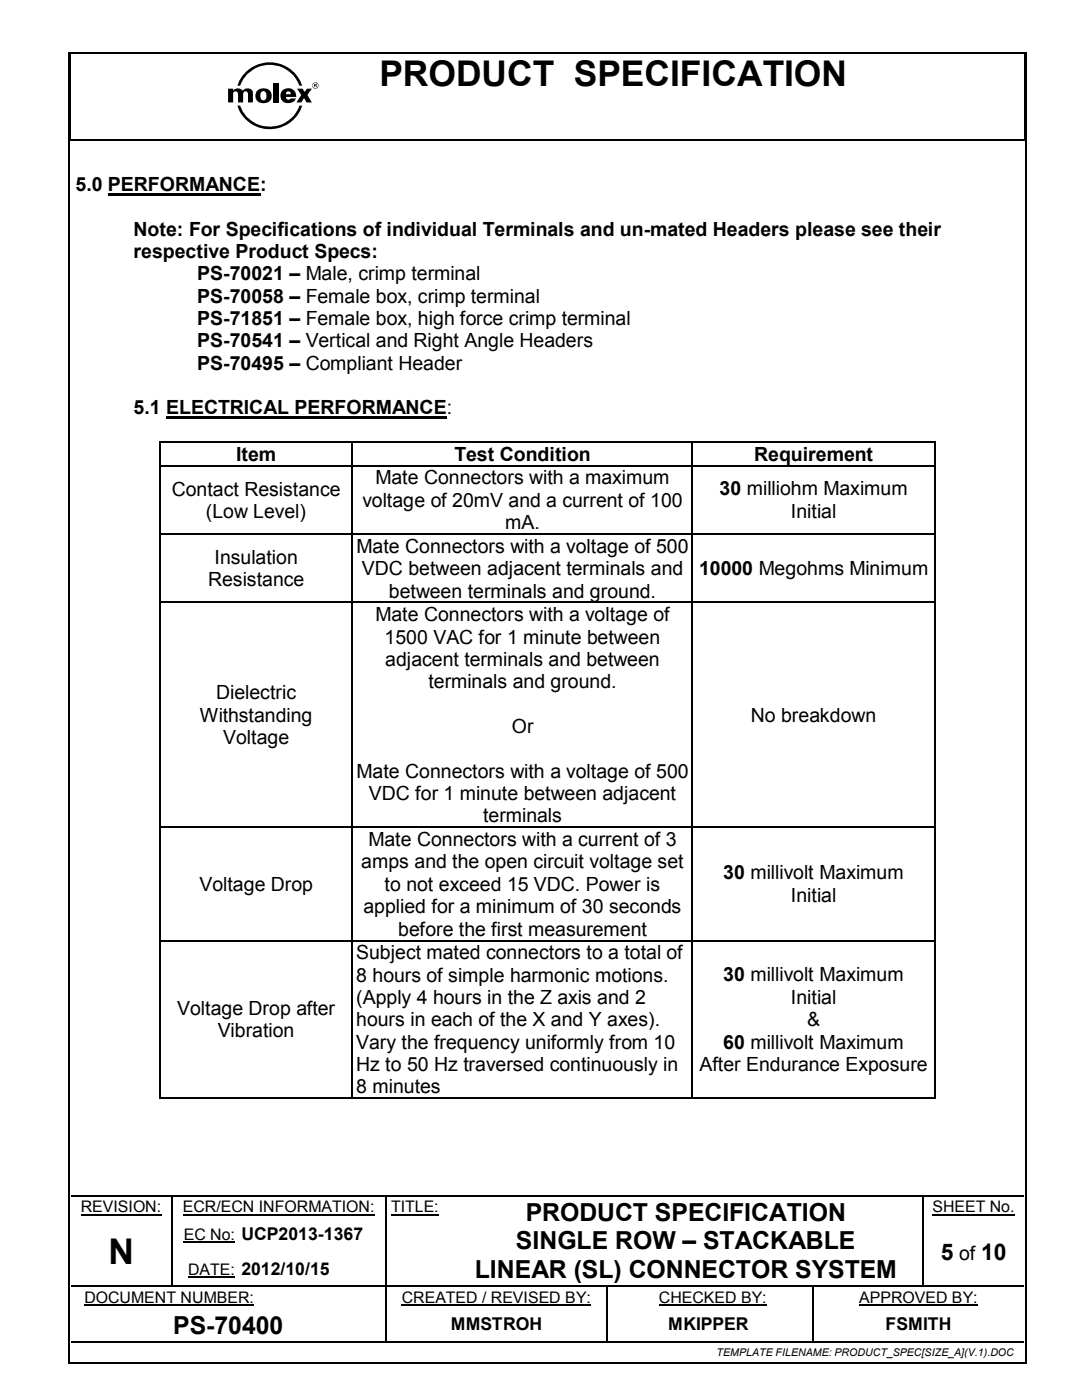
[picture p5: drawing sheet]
<svg xmlns="http://www.w3.org/2000/svg" width="216mm" height="279mm" viewBox="0 0 216 279" stroke-linecap="round" stroke-linejoin="round" font-family="sans-serif">
<defs><g id="words">
<g font-size="7.1">
<text x="75.7" y="17.2">PRODUCT SPECIFICATION</text>
<text x="21.6" y="252.3">N</text>
</g>
<g font-size="5">
<text x="104.9" y="243.6">PRODUCT SPECIFICATION</text>
<text x="103" y="249.3">SINGLE ROW – STACKABLE</text>
<text x="94.7" y="255">LINEAR (SL) CONNECTOR SYSTEM</text>
<text x="34.5" y="266.2">PS-70400</text>
</g>
<g font-size="4.6">
<text x="187.7" y="251.4">5</text>
<text x="195.7" y="251.4">10</text>
</g>
<g font-size="3.9">
<text x="15.1" y="38.1">5.0 PERFORMANCE:</text>
<text x="26.7" y="47">Note: For Specifications of individual Terminals and un-mated Headers please see their</text>
<text x="26.7" y="51.5">respective Product Specs:</text>
<text x="39.4" y="55.9">PS-70021 – Male, crimp terminal</text>
<text x="39.4" y="64.9">PS-71851 – Female box, high force crimp terminal</text>
<text x="39.4" y="60.4">PS-70058 – Female box, crimp terminal</text>
<text x="39.4" y="69.3">PS-70541 – Vertical and Right Angle Headers</text>
<text x="39.4" y="73.8">PS-70495 – Compliant Header</text>
<text x="26.7" y="82.7">5.1 ELECTRICAL PERFORMANCE:</text>
<text x="47.1" y="91.9">Item</text>
<text x="90.7" y="91.9">Test Condition</text>
<text x="150.5" y="91.9">Requirement</text>
<text x="34.3" y="98.9">Contact Resistance</text>
<text x="72.3" y="101.1">voltage of 20mV and a current of 100</text>
<text x="74.9" y="96.7">Mate Connectors with a maximum</text>
<text x="143.6" y="98.8">30 milliohm Maximum</text>
<text x="41.1" y="103.4">(Low Level)</text>
<text x="100.8" y="105.6">mA.</text>
<text x="157.8" y="103.4">Initial</text>
<text x="42.8" y="112.6">Insulation</text>
<text x="71.2" y="110.3">Mate Connectors with a voltage of 500</text>
<text x="41.5" y="117">Resistance</text>
<text x="72.2" y="114.8">VDC between adjacent terminals and</text>
<text x="77.6" y="119.3">between terminals and ground.</text>
<text x="139.5" y="114.8">10000 Megohms Minimum</text>
<text x="74.9" y="124">Mate Connectors with a voltage of</text>
<text x="76.8" y="128.4">1500 VAC for 1 minute between</text>
<text x="76.9" y="132.9">adjacent terminals and between</text>
<text x="85.5" y="137.4">terminals and ground.</text>
<text x="43.1" y="139.6">Dielectric</text>
<text x="39.9" y="144.1">Withstanding</text>
<text x="44.5" y="148.5">Voltage</text>
<text x="102.1" y="146.3">Or</text>
<text x="149.8" y="144.1">No breakdown</text>
<text x="71.2" y="155.2">Mate Connectors with a voltage of 500</text>
<text x="73.6" y="159.7">VDC for 1 minute between adjacent</text>
<text x="96.4" y="164.1">terminals</text>
<text x="72.1" y="173.3">amps and the open circuit voltage set</text>
<text x="73.5" y="168.9">Mate Connectors with a current of 3</text>
<text x="39.8" y="177.8">Voltage Drop</text>
<text x="76.8" y="177.8">to not exceed 15 VDC. Power is</text>
<text x="144.3" y="175.5">30 millivolt Maximum</text>
<text x="72.5" y="182.2">applied for a minimum of 30 seconds</text>
<text x="157.8" y="180">Initial</text>
<text x="71.1" y="191.4">Subject mated connectors to a total of</text>
<text x="79.5" y="186.7">before the first measurement</text>
<text x="71.1" y="195.9">8 hours of simple harmonic motions.</text>
<text x="144.3" y="195.9">30 millivolt Maximum</text>
<text x="35.3" y="202.6">Voltage Drop after</text>
<text x="71.1" y="200.4">(Apply 4 hours in the Z axis and 2</text>
<text x="157.8" y="200.4">Initial</text>
<text x="43.4" y="207.1">Vibration</text>
<text x="71.1" y="204.8">hours in each of the X and Y axes).</text>
<text x="71.1" y="209.3">Vary the frequency uniformly from 10</text>
<text x="144.3" y="209.3">60 millivolt Maximum</text>
<text x="161" y="204.8">&amp;</text>
<text x="71.1" y="213.7">Hz to 50 Hz traversed continuously in</text>
<text x="139.6" y="213.7">After Endurance Exposure</text>
<text x="71.1" y="218.2">8 minutes</text>
<text x="191.4" y="251.4">of</text>
</g>
<g font-size="3.5">
<text x="90" y="265.5">MMSTROH</text>
<text x="133.4" y="265.5">MKIPPER</text>
<text x="176.7" y="265.5">FSMITH</text>
</g>
<g font-size="3.2">
<text x="16.1" y="242">REVISION:</text>
<text x="36.5" y="242">ECR/ECN INFORMATION:</text>
<text x="78.1" y="242">TITLE:</text>
<text x="186.1" y="242">SHEET No.</text>
<text x="36.7" y="247.5">EC No: UCP2013-1367</text>
<text x="37.5" y="254.4">DATE: 2012/10/15</text>
<text x="16.9" y="260">DOCUMENT NUMBER:</text>
<text x="80.2" y="260">CREATED / REVISED BY:</text>
<text x="131.5" y="260">CHECKED BY:</text>
<text x="171.4" y="260">APPROVED BY:</text>
</g>
<text font-size="2.1" x="143" y="270.6">TEMPLATE FILENAME: PRODUCT_SPEC[SIZE_A](V.1).DOC</text>
</g></defs>
<g fill="none" stroke="#000" stroke-width=".34">
<path d="M13.8 10.7v261.1M14 10.7v17M14 10.5h190.5M204.5 10.7v17M204.6 10.7v261.1M14.1 27.9h190.2M14.2 238.6h19.9M34.5 238.6h42.5M77.3 238.6h12.3M90 238.6h94M184.3 238.6h20M14 271.9h190.5"/>
<path d="M14.2 267.9h62.7M77.1 261.6v6.1M77.3 267.9h43.6M121.1 261.6v6.1M121.2 267.9h40.8M162.3 267.9h42"/>
</g>
<g fill="#000">
<path d="M13.6 10.3h.4v.4h-.4zM204.5 10.3h.3v.4h-.3zM13.8 27.7h.3v.4h-.3zM204.3 27.7h.3v.4h-.3zM31.8 88.1h.2v.2h-.2zM31.8 92.8h.2v.2h-.2zM70.2 88.1h.2v.2h-.2zM70.2 92.8h.2v.2h-.2zM138 88.1h.3v.2h-.3zM138 92.8h.3v.2h-.3zM186.4 88.1h.2v.2h-.2zM186.4 92.8h.2v.2h-.2z"/>
<path d="M31.8 106.5h.2v.2h-.2zM70.2 106.5h.2v.2h-.2zM138 106.5h.3v.2h-.3zM186.4 106.5h.2v.2h-.2zM31.8 120.1h.2v.3h-.2zM70.2 120.1h.2v.3h-.2zM138 120.1h.3v.3h-.3zM186.4 120.1h.2v.3h-.2zM31.8 165h.2v.3h-.2zM70.2 165h.2v.3h-.2zM138 165h.3v.3h-.3zM186.4 165h.2v.3h-.2z"/>
<path d="M31.8 187.6h.2v.2h-.2zM70.2 187.6h.2v.2h-.2zM138 187.6h.3v.2h-.3zM186.4 187.6h.2v.2h-.2zM31.8 219.1h.2v.2h-.2zM32 219.1h.3v.2h-.3zM70.2 219.1h.2v.2h-.2zM70.4 219.1h.3v.2h-.3zM138 219.1h.3v.2h-.3zM138.3 219.1h.3v.2h-.3zM186.4 219.1h.2v.2h-.2zM34.1 238.8h.3v.2h-.3z"/>
<path d="M34.1 238.4h.4v.4h-.4zM77 238.8h.2v.2h-.2zM77 238.4h.3v.4h-.3zM89.6 238.4h.4v.4h-.4zM184 238.8h.2v.2h-.2zM184 238.4h.3v.4h-.3zM34.1 242.7h.3v.9h-.3zM34.1 249.6h.3v.9h-.3zM34.1 256.5h.3v.3h-.3zM46.9 256.5h.3v.3h-.3zM77 242.7h.2v.9h-.2zM77 249.6h.2v.9h-.2z"/>
<path d="M77 256.5h.2v.5h-.2zM89.6 256.5h.3v.3h-.3zM120.9 256.8h.3v.2h-.3zM120.9 256.5h.3v.3h-.3zM162 256.8h.3v.2h-.3zM162 256.5h.3v.3h-.3zM184 242.7h.2v.9h-.2zM184 249.6h.2v.9h-.2zM184 256.5h.2v.3h-.2zM13.6 271.8h.4v.3h-.4zM76.9 260.9h.4v.7h-.4zM76.9 267.7h.4v.4h-.4z"/>
<path d="M120.9 260.9h.3v.7h-.3zM120.9 267.7h.3v.4h-.3zM162 260.9h.3v.7h-.3zM162 267.7h.3v.4h-.3zM204.5 271.8h.3v.3h-.3z"/>
</g>
<path d="M16.1 242.4h16.1M36.5 242.4h38.3M36.7 248h10.2M37.5 254.9h9.4M78.1 242.4h9.5M186.1 242.4h16.4M16.8 260.5h33.9M80.2 260.5h37.7M131.5 260.5h21.5M171.4 260.5h23.7" fill="none" stroke="#000" stroke-width=".21"/>
<g fill="none" stroke="#000" stroke-width=".25">
<path d="M31.9 88.3v4.5M31.9 93v13.5M32 88.2h38.2M32 92.9h38.2M70.3 88.3v4.5M70.3 93v13.5M70.4 88.2h67.6M70.4 92.9h67.6M138.2 88.3v4.5M138.2 93v13.5M138.3 88.2h48.1M138.3 92.9h48.1"/>
<path d="M186.5 88.3v4.5M186.5 93v13.5M31.9 106.7v13.4M32 106.6h38.2M70.3 106.7v13.4M70.4 106.6h67.6M138.2 106.7v13.4M138.3 106.6h48.1M186.5 106.7v13.4M31.9 120.4v44.6M32 120.2h38.2M70.3 120.4v44.6"/>
<path d="M70.4 120.2h67.6M138.2 120.4v44.6M138.3 120.2h48.1M186.5 120.4v44.6M31.9 165.3v22.3M32 165.1h38.2M70.3 165.3v22.3M70.4 165.1h67.6M138.2 165.3v22.3M138.3 165.1h48.1M186.5 165.3v22.3M31.9 187.8v31.3"/>
<path d="M32 187.7h38.2M70.3 187.8v31.3M70.4 187.7h67.6M138.2 187.8v31.3M138.3 187.7h48.1M186.5 187.8v31.3M32.3 219.2h37.9M70.7 219.2h67.3M138.6 219.2h47.8M34.2 239v3.7M77.1 239v3.7M184.1 239v3.7"/>
<path d="M14.2 256.7h19.9M34.2 243.6v6M34.2 250.5v6M34.4 256.7h12.5M47.2 256.7h29.8M77.1 243.6v6M77.1 250.5v6M77.1 257v3.9M77.2 256.7h12.4M89.9 256.7h31M121.1 257v3.9M121.2 256.7h40.8"/>
<path d="M162.1 257v3.9M162.3 256.7h21.7M184.1 243.6v6M184.1 250.5v6M184.2 256.7h20.1M162.1 261.6v6.1"/>
</g>
<g fill="#000">
<path d="M52.1 18.5l.2-.3a.62 .62 0 0 1 .9 .7 .76 .76 0 0 1-.1 .8 .76 .76 0 0 1-.8 .3 1.19 1.19 0 0 1-.2-1.5zM51.3 18.1a1.56 1.56 0 0 0 0 2 1.56 1.56 0 0 0 1.9 .4 1.51 1.51 0 0 0 .9-2 1.51 1.51 0 0 0-2-.8z" fill-rule="evenodd"/>
<path d="M49 14.4a6.8 6.8 0 0 1 11.3 2.7h-.6a6.3 6.3 0 0 0-5.9-4.2 6.3 6.3 0 0 0-5.9 4.2h-.5l.6-1.4z" fill-rule="evenodd"/>
<path d="M56.3 18.1a1.49 1.49 0 0 0 .9 2.5 1.82 1.82 0 0 0 1.7-.6l.1-.4h-1a.5 .5 0 0 1-.6 .3 .5 .5 0 0 1-.3-.6h2a1.63 1.63 0 0 0-.9-1.6 1.63 1.63 0 0 0-1.9 .4zM57.2 18.4l.5-.2 .3 .6h-.9z" fill-rule="evenodd"/>
<path d="M59.3 17.7h1.1l.4 .7 .5-.7h.9l-.9 1.3 .9 1.4h-1l-.5-.8-.6 .8h-1l1-1.4z" fill-rule="evenodd"/>
<path d="M62.3 17.1a.63 .63 0 0 1 1.2 0 .63 .63 0 0 1-1.2 0zM62.4 17.1a.55 .55 0 0 0 1.1 0 .55 .55 0 0 0-1.1 0z" fill-rule="evenodd"/>
<path d="M62.8 16.8l.2 .1v.1h-.2zM62.7 16.8v.6h.1v-.3h.2v.3h.2l-.1-.3 .1-.3z" fill-rule="evenodd"/>
<path d="M45.5 17.7h1v.4a1.26 1.26 0 0 1 1.9 0l.7-.4h.6l.6 .3 .2 .3v2.1h-1v-1.8l-.3-.4-.5 .1-.2 .3v1.8h-1v-1.7l-.3-.5h-.4l-.3 .3v1.9h-1z" fill-rule="evenodd"/>
<path d="M54.5 16.5h1v3.9h-1z" fill-rule="evenodd"/>
<path d="M47.4 21.1h.5a6.3 6.3 0 0 0 5.9 4.2 6.3 6.3 0 0 0 5.9-4.2h.6a6.8 6.8 0 0 1-6.5 4.7 6.8 6.8 0 0 1-6.4-4.7z" fill-rule="evenodd"/>
</g>
<path d="M21.5 38.7h30.4M33.2 83.4h56" fill="none" stroke="#000" stroke-width=".42"/>
<use href="#words"/>
</svg>
